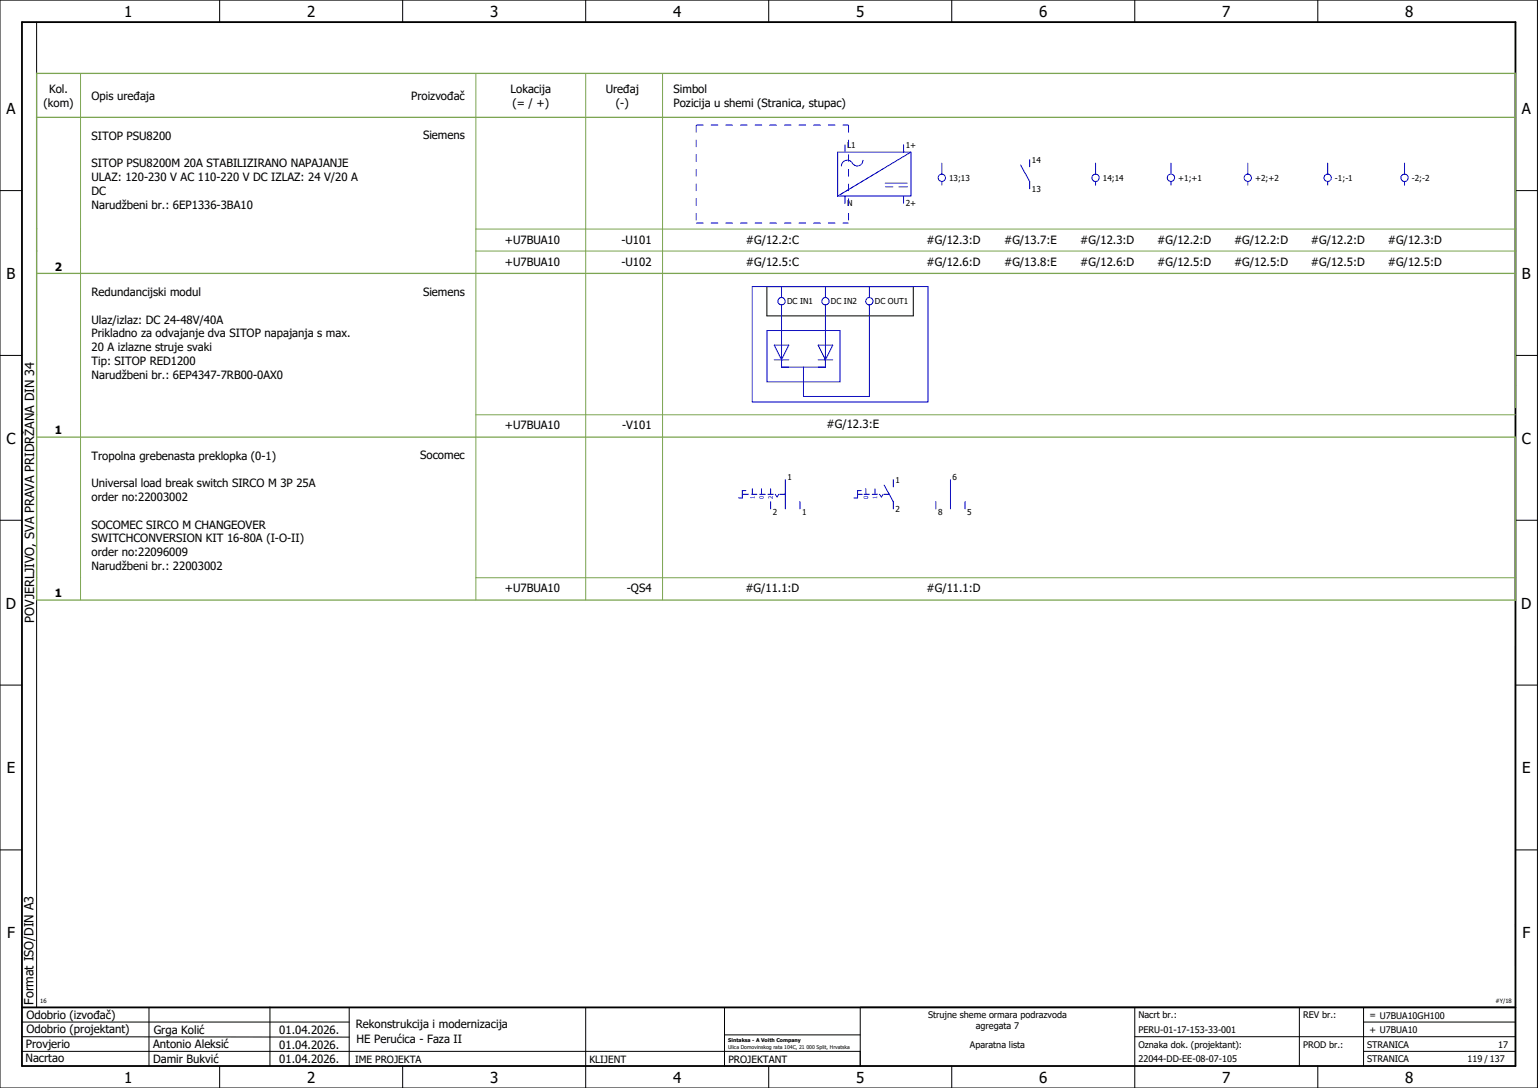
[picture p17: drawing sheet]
<svg xmlns="http://www.w3.org/2000/svg" width="420mm" height="297mm" viewBox="0 0 420 297" stroke-linecap="round" stroke-linejoin="round" font-family="sans-serif">
<defs><g id="words">
<g font-size="4.1">
<text x="33.9" y="4.7">1</text>
<text x="83.9" y="4.7">2</text>
<text x="133.9" y="4.7">3</text>
<text x="183.9" y="4.7">4</text>
<text x="233.9" y="4.7">5</text>
<text x="283.9" y="4.7">6</text>
<text x="333.9" y="4.7">7</text>
<text x="383.9" y="4.7">8</text>
<text x="1.8" y="31.2">A</text>
<text x="415.8" y="31.2">A</text>
<text x="1.8" y="76.2">B</text>
<text x="415.8" y="76.2">B</text>
<text x="1.8" y="121.2">C</text>
<text x="415.8" y="121.2">C</text>
<text x="1.6" y="166.2">D</text>
<text x="415.6" y="166.2">D</text>
<text x="1.8" y="211.2">E</text>
<text x="415.8" y="211.2">E</text>
<text x="1.9" y="256.2">F</text>
<text x="415.9" y="256.2">F</text>
<text x="33.9" y="295.7">1</text>
<text x="83.9" y="295.7">2</text>
<text x="133.9" y="295.7">3</text>
<text x="183.9" y="295.7">4</text>
<text x="233.9" y="295.7">5</text>
<text x="283.9" y="295.7">6</text>
<text x="333.9" y="295.7">7</text>
<text x="383.9" y="295.7">8</text>
</g>
<g font-size="3.4">
<text x="9.4" y="170" transform="rotate(-90 9.4 170)">POVJERLJIVO, SVA PRAVA PRIDRŽANA DIN 34</text>
<text x="9.2" y="274.3" transform="rotate(-90 9.2 274.3)">Format ISO/DIN A3</text>
</g>
<g font-size="3.1">
<text x="11.9" y="29.1">(kom)</text>
<text x="13.4" y="25.4">Kol.</text>
<text x="25" y="27.3">Opis uređaja</text>
<text x="112.3" y="27.3">Proizvođač</text>
<text x="139.5" y="25.4">Lokacija</text>
<text x="140" y="29.1">(= / +)</text>
<text x="165.5" y="25.4">Uređaj</text>
<text x="168.2" y="29.1">(-)</text>
<text x="184" y="25.4">Simbol</text>
<text x="184" y="29.1">Pozicija u shemi (Stranica, stupac)</text>
<text x="25" y="38.2">SITOP PSU8200</text>
<text x="115.6" y="38">Siemens</text>
<text x="25" y="45.7">SITOP PSU8200M 20A STABILIZIRANO NAPAJANJE</text>
<text x="25" y="49.4">ULAZ: 120-230 V AC 110-220 V DC IZLAZ: 24 V/20 A</text>
<text x="25" y="53.2">DC</text>
<text x="25" y="56.9">Narudžbeni br.: 6EP1336-3BA10</text>
<text x="137.9" y="66.5">+U7BUA10</text>
<text x="169.7" y="66.5">-U101</text>
<text x="203.7" y="66.5">#G/12.2:C</text>
<text x="253.1" y="66.5">#G/12.3:D</text>
<text x="274.3" y="66.5">#G/13.7:E</text>
<text x="295.1" y="66.5">#G/12.3:D</text>
<text x="316.1" y="66.5">#G/12.2:D</text>
<text x="337.1" y="66.5">#G/12.2:D</text>
<text x="358.1" y="66.5">#G/12.2:D</text>
<text x="379.1" y="66.5">#G/12.3:D</text>
<text x="15" y="73.9">2</text>
<text x="137.9" y="72.5">+U7BUA10</text>
<text x="169.7" y="72.5">-U102</text>
<text x="203.7" y="72.5">#G/12.5:C</text>
<text x="253.1" y="72.5">#G/12.6:D</text>
<text x="274.3" y="72.5">#G/13.8:E</text>
<text x="295.1" y="72.5">#G/12.6:D</text>
<text x="316.1" y="72.5">#G/12.5:D</text>
<text x="337.1" y="72.5">#G/12.5:D</text>
<text x="358.1" y="72.5">#G/12.5:D</text>
<text x="379.1" y="72.5">#G/12.5:D</text>
<text x="25" y="80.9">Redundancijski modul</text>
<text x="115.6" y="80.7">Siemens</text>
<text x="25" y="88.4">Ulaz/izlaz: DC 24-48V/40A</text>
<text x="25" y="92.1">Prikladno za odvajanje dva SITOP napajanja s max.</text>
<text x="25" y="95.9">20 A izlazne struje svaki</text>
<text x="25" y="99.6">Tip: SITOP RED1200</text>
<text x="25" y="103.4">Narudžbeni br.: 6EP4347-7RB00-0AX0</text>
<text x="15" y="118.6">1</text>
<text x="137.9" y="117.2">+U7BUA10</text>
<text x="169.9" y="117.2">-V101</text>
<text x="225.8" y="117">#G/12.3:E</text>
<text x="25" y="125.6">Tropolna grebenasta preklopka (0-1)</text>
<text x="114.8" y="125.4">Socomec</text>
<text x="25" y="133.1">Universal load break switch SIRCO M 3P 25A</text>
<text x="25" y="136.8">order no:22003002</text>
<text x="25" y="144.3">SOCOMEC SIRCO M CHANGEOVER</text>
<text x="25" y="148.1">SWITCHCONVERSION KIT 16-80A (I-O-II)</text>
<text x="25" y="151.8">order no:22096009</text>
<text x="25" y="155.6">Narudžbeni br.: 22003002</text>
<text x="137.9" y="161.7">+U7BUA10</text>
<text x="171.2" y="161.7">-QS4</text>
<text x="203.6" y="161.7">#G/11.1:D</text>
<text x="253.1" y="161.7">#G/11.1:D</text>
<text x="15" y="163.1">1</text>
<text x="7.2" y="278.1">Odobrio (izvođač)</text>
<text x="97.2" y="280.5">Rekonstrukcija i modernizacija</text>
<text x="7.1" y="286.1">Provjerio</text>
<text x="7.2" y="282.1">Odobrio (projektant)</text>
<text x="41.8" y="286.2">Antonio Aleksić</text>
<text x="42" y="282.3">Grga Kolić</text>
<text x="76.3" y="282.3">01.04.2026.</text>
<text x="76.3" y="286.3">01.04.2026.</text>
<text x="97.4" y="284.8">HE Perućica - Faza II</text>
<text x="6.9" y="290">Nacrtao</text>
<text x="41.8" y="290.3">Damir Bukvić</text>
<text x="76.3" y="290.3">01.04.2026.</text>
</g>
<g font-size="2.7">
<text x="97" y="290.1">IME PROJEKTA</text>
<text x="161" y="290.1">KLIJENT</text>
<text x="199" y="290.1">PROJEKTANT</text>
</g>
<g font-size="2.5">
<text x="253.5" y="278">Strujne sheme ormara podrazvoda</text>
<text x="266.6" y="281">agregata 7</text>
<text x="311" y="278">Nacrt br.:</text>
<text x="356" y="278">REV br.:</text>
<text x="374.1" y="278">= U7BUA10GH100</text>
<text x="265" y="286">Aparatna lista</text>
<text x="311" y="286">Oznaka dok. (projektant):</text>
<text x="311" y="282">PERU-01-17-153-33-001</text>
<text x="356" y="286">PROD br.:</text>
<text x="373.5" y="286">STRANICA</text>
<text x="374.1" y="282.1">+ U7BUA10</text>
<text x="409.3" y="286">17</text>
<text x="311" y="290">22044-DD-EE-08-07-105</text>
<text x="373.5" y="290">STRANICA</text>
<text x="400.9" y="290">119 / 137</text>
</g>
<g font-size="2.2">
<text x="231.4" y="40.5">L1</text>
<text x="247.4" y="40.5">1+</text>
<text x="281.9" y="44.5">14</text>
<text x="259.3" y="49.4">13;13</text>
<text x="281.9" y="52.4">13</text>
<text x="301.3" y="49.4">14;14</text>
<text x="321.9" y="49.4">+1;+1</text>
<text x="342.9" y="49.4">+2;+2</text>
<text x="364.7" y="49.4">-1;-1</text>
<text x="385.7" y="49.4">-2;-2</text>
<text x="231.4" y="56.4">N</text>
<text x="247.4" y="56.4">2+</text>
<text x="215" y="83.1">DC IN1</text>
<text x="227" y="83.1">DC IN2</text>
<text x="239" y="83.1">DC OUT1</text>
<text x="215.1" y="131.1">1</text>
<text x="244.6" y="131.9">1</text>
<text x="260.3" y="131.1">6</text>
<text x="211.1" y="140.6">2</text>
<text x="219.1" y="140.6">1</text>
<text x="244.6" y="139.8">2</text>
<text x="256.3" y="140.6">8</text>
<text x="264.3" y="140.6">5</text>
</g>
<g font-size="1.6" fill="#00f">
<text x="206.2" y="136.3" transform="rotate(-90 206.2 136.3)">1</text>
<text x="208.7" y="136.3" transform="rotate(-90 208.7 136.3)">0</text>
<text x="211.2" y="136.3" transform="rotate(-90 211.2 136.3)">2</text>
<text x="237.2" y="136.3" transform="rotate(-90 237.2 136.3)">0</text>
<text x="239.7" y="136.3" transform="rotate(-90 239.7 136.3)">1</text>
</g>
<g font-size="1.6">
<text x="11" y="273.7">16</text>
<text x="408.5" y="273.7">#Y/18</text>
</g>
<g font-size="1.4">
<text x="198.9" y="284.4">Sintaksa - A Voith Company</text>
<text x="198.9" y="286.4">Ulica Domovinskog rata 104C, 21 000 Split, Hrvatska</text>
</g>
</g></defs>
<g fill="none" stroke="#000" stroke-width=".27">
<path d="M0 0h420v297h-420zM10 6v269M60 0v6M110 0v6M160 0v6M210 0v6M260 0v6M310 0v6M360 0v6M0 52h6M414 52h6M209.5 78.2h40v8h-40z"/>
<path d="M0 97h6M414 97h6M0 142h6M414 142h6M414 176.3v87.4M0 187h6M414 187h6M0 232h6M414 232h6M6 279h89.4M40.7 275v16M73.7 274.9v16"/>
<path d="M95.4 275.1v16M160 275v22M197.9 275.1v16M310 275v22M355 275v16M372.5 279h41.5M372.5 275v16M414 275h-179v16M6 283l89.4 .1M6 287h229M60 291v6M110 291v6"/>
<path d="M197.9 282.5h37.1M210 291v6M260 291v6M310 283h104M360 291v6M372.5 287h41.5"/>
</g>
<path d="M6 6h408v285h-408zM6 275h408" fill="none" stroke="#000" stroke-width=".5"/>
<path d="M10 32h404M10 74.5v-54.5h404v54.5M10 74.7v44.5M10.3 74.6h403.7M414 74.7v36.5M10 119.4v44.3M10.3 119.3h403.7M414 119.4v44.3M10.3 163.8h403.7" fill="none" stroke="#7ca552" stroke-width=".35"/>
<g fill="none" stroke="#7ca552" stroke-width=".27">
<path d="M22 20v54.5M130 20v54.5M160 20v54.5M181 20v54.5M22 74.7v44.5M130 74.7v44.5M130 62.5h284M130 68.5h284M160 74.7v44.5M181 74.7v44.5M22 119.4v44.3M130 119.4v44.3"/>
<path d="M130 113.2h284M160 119.4v44.3M181 119.4v44.3M130 157.7h284"/>
</g>
<g fill="none" stroke="#00f" stroke-width=".27">
<path d="M230.8 39.5v2M246.8 39.5v2M230.8 53.5v2M235.7 43.8a1.62 1.62 0 0 1-1.4 1.5 1.62 1.62 0 0 1-1.7-1.1 1.6 1.6 0 0 0-1.8-.3 1.6 1.6 0 0 0-.9 1.4M241.8 51h2.2M241.8 50h6M245.6 51h2.2M246.8 53.5v2M248.8 41.5l-20 12M248.8 41.5v12h-20M248.8 41.5h-20v12M257.3 44.5v3"/>
<path d="M257.3 49.5v1M278.8 45l2.5 4.5v2M281.3 43.5v2M299.3 44.5v3M299.3 49.5v1M319.9 44.5v3M319.9 49.5v1M340.9 44.5v3M340.9 49.5v1M362.7 44.5v3M362.7 49.5v1M383.7 44.5v3"/>
<path d="M383.7 49.5v1M205.5 78.2h48v31.5h-48zM213.5 78.2v3M225.5 78.2v3M237.5 78.2v3M209.5 90.2h20v14h-20zM211.5 98.2h4M211.5 94.2h4l-2 4zM213.5 83.2v17h12v-17M223.5 94.2h4l-2 4zM223.5 98.2h4M237.5 83.2v25h-18v-8"/>
<path d="M202.8 134.9h1.7M203.8 133.9h-1v2h-1M205.3 134.9h1.5M205.5 133.4v1.5M207.5 134.9h1.5M208 133.4v1.5M209.8 134.9h1.5M210.5 133.4v1.5M210.5 136.9v2M211.8 134.9l.5 .8 .5-.8M213 134.9h1.5M214.5 130.9v8"/>
<path d="M218.5 136.9v2M234.3 134.9h1.2M235.3 133.9h-1v2h-1M236 134.9h1.5M236.5 133.4v1.5M238.3 134.9h1.5M239 133.4v1.5M240.3 134.9l.5 .8 .5-.8M241.5 134.9h1.4M241.5 132.4l2.5 4.5v2M244 130.9v2M255.7 136.9v2"/>
<path d="M259.7 130.9v8M263.7 136.9v2"/>
<circle cx="257.3" cy="48.5" r="1"/>
<circle cx="299.3" cy="48.5" r="1"/>
<circle cx="319.9" cy="48.5" r="1"/>
<circle cx="340.9" cy="48.5" r="1"/>
<circle cx="362.7" cy="48.5" r="1"/>
<circle cx="383.7" cy="48.5" r="1"/>
<circle cx="213.5" cy="82.2" r="1"/>
<circle cx="225.5" cy="82.2" r="1"/>
<circle cx="237.5" cy="82.2" r="1"/>
</g>
<path d="M190.2 34.2h41.6M190.2 34.2v26.7M231.8 34.2v26.7M190.2 60.9h41.6" fill="none" stroke="#00f" stroke-width=".27" stroke-dasharray="2 2" stroke-linecap="butt"/>
<use href="#words"/>
</svg>
